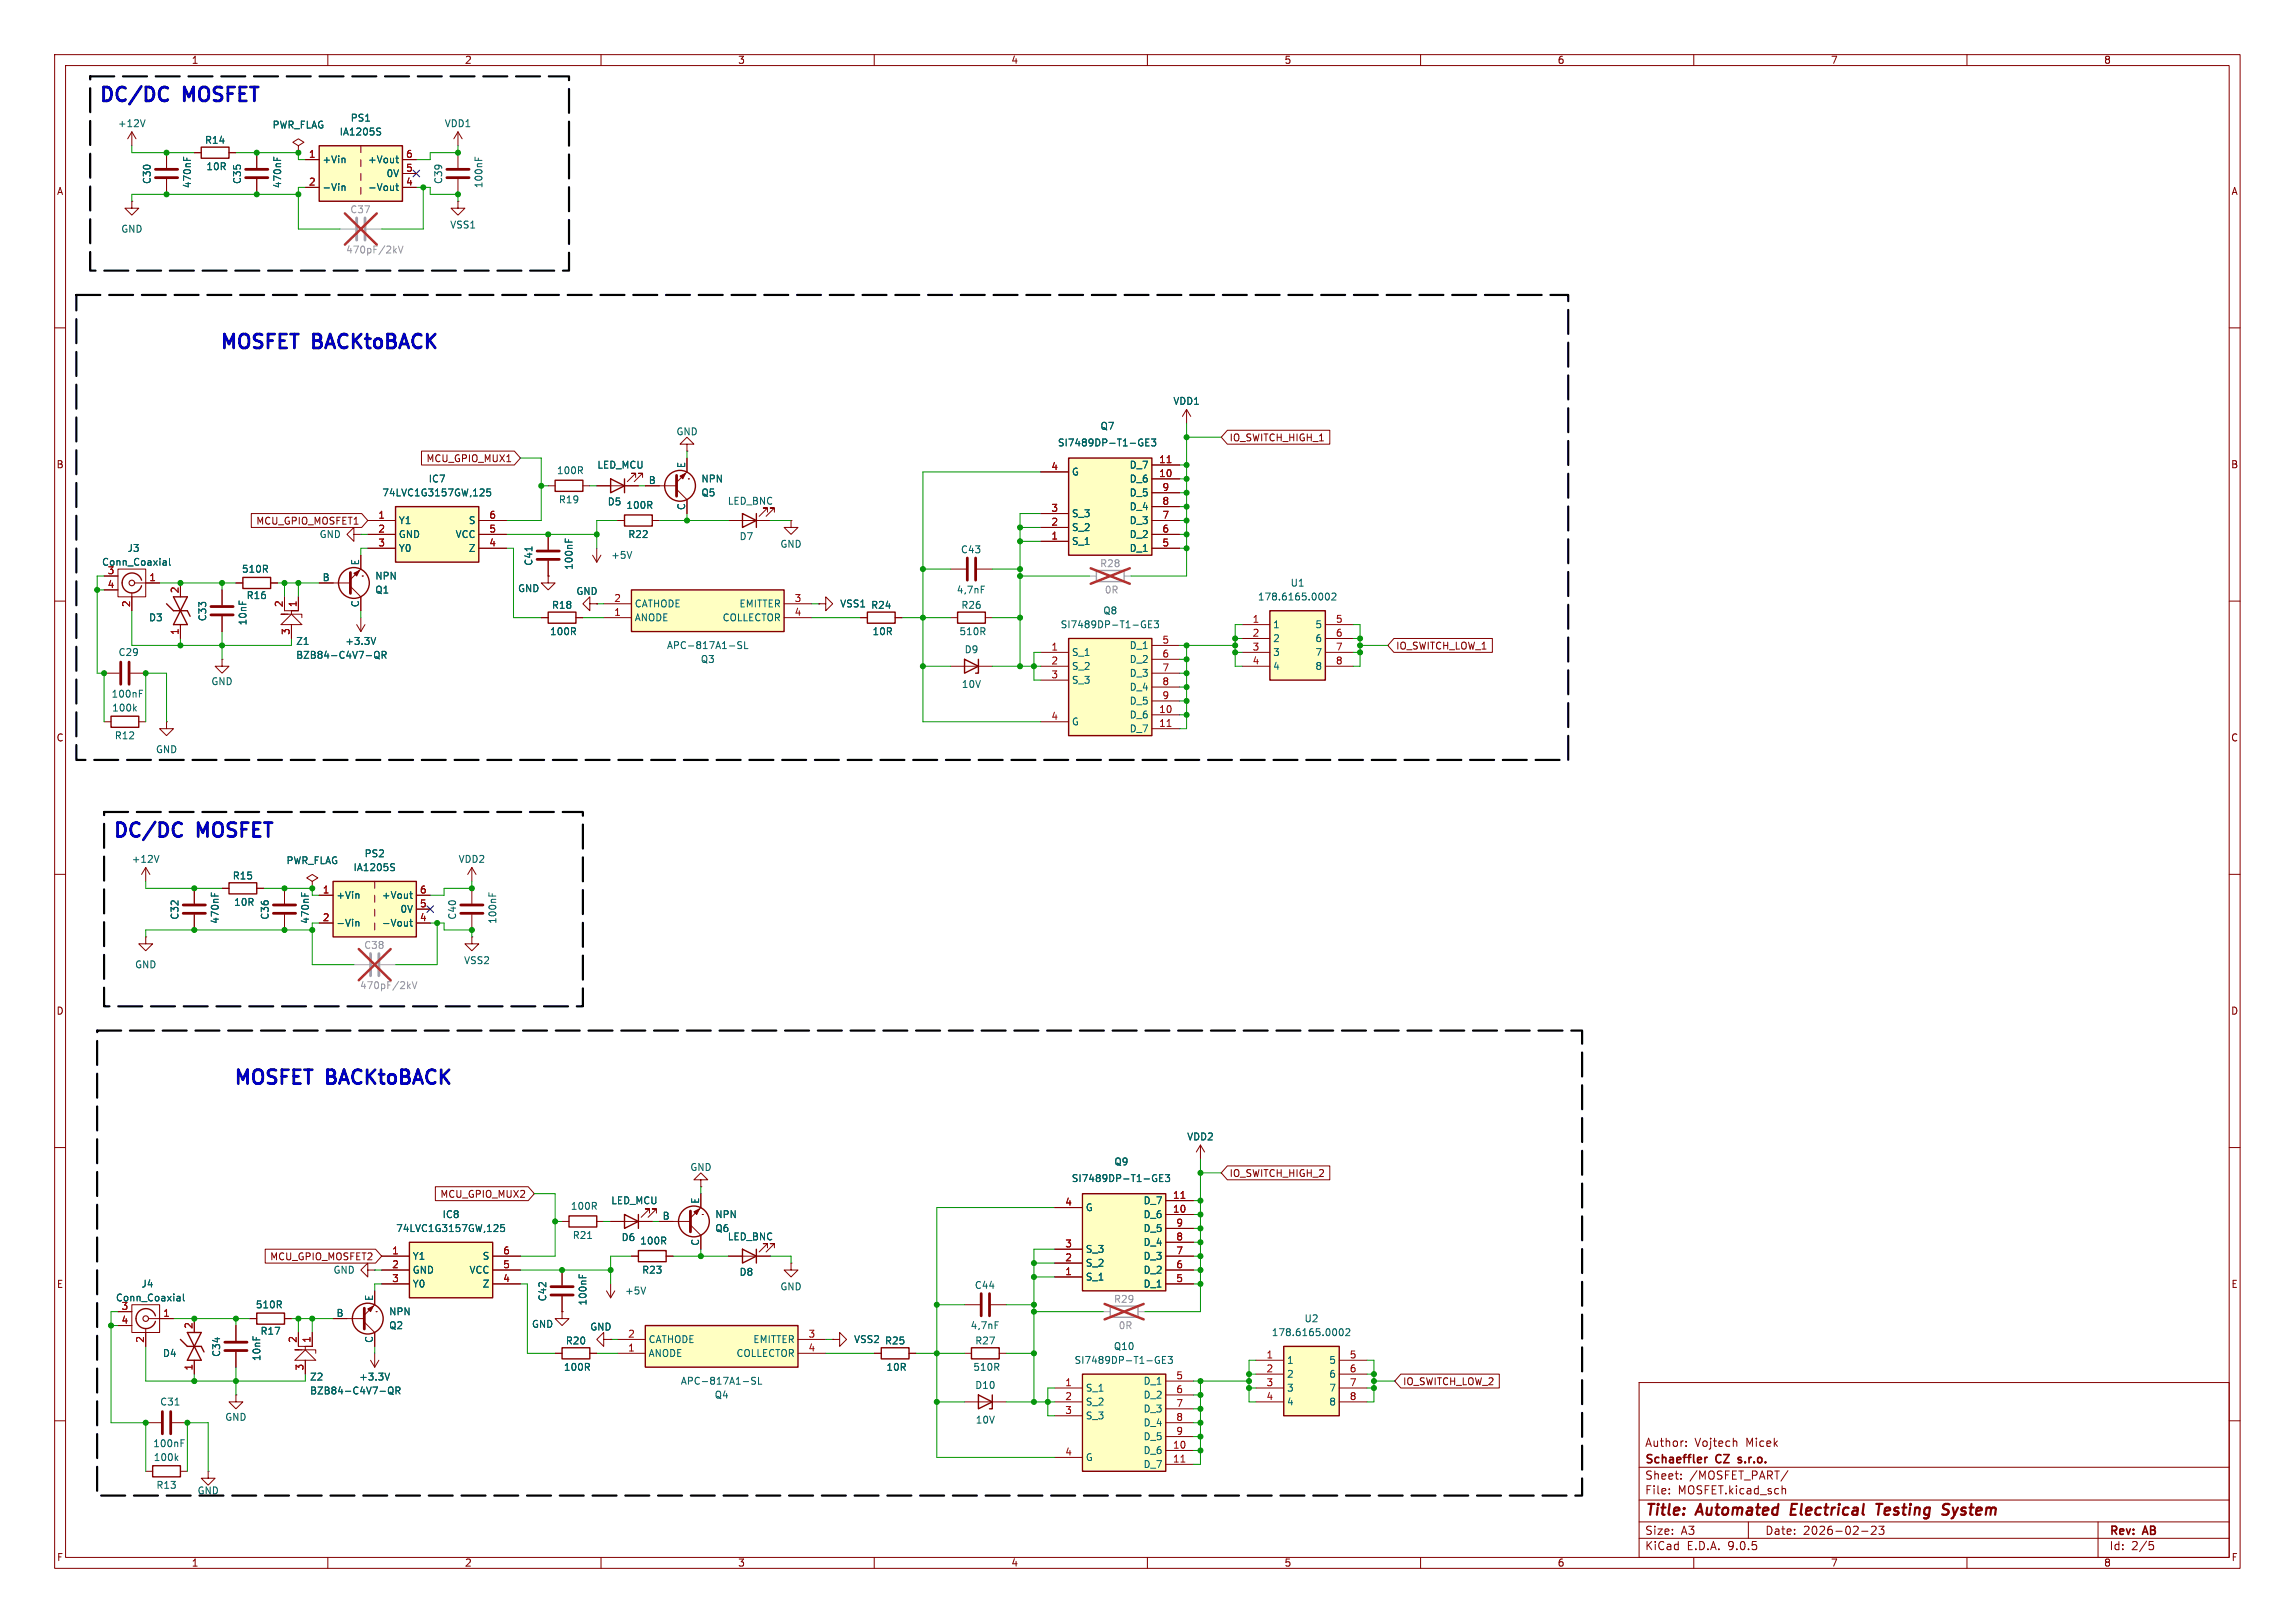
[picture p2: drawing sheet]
<svg xmlns="http://www.w3.org/2000/svg" width="297mm" height="210mm" viewBox="0 0 297 210" stroke-linecap="round" stroke-linejoin="round" font-family="sans-serif">
<defs><g id="words">
<g font-size="2.5" fill="#0000c2">
<text x="12.8" y="13.3">DC/DC</text>
<text x="23.9" y="13.3">MOSFET</text>
<text x="28.4" y="45.3">MOSFET</text>
<text x="40.6" y="45.3">BACKtoBACK</text>
<text x="14.5" y="108.5">DC/DC</text>
<text x="25.7" y="108.5">MOSFET</text>
<text x="30.2" y="140.5">MOSFET</text>
<text x="42.4" y="140.5">BACKtoBACK</text>
</g>
<g font-size="2" fill="#840000">
<text x="212.8" y="196.5">Title:</text>
<text x="219.7" y="196.5">Automated</text>
<text x="232.3" y="196.5">Electrical</text>
<text x="244" y="196.5">Testing</text>
<text x="253.1" y="196.5">System</text>
</g>
<g font-size="1.5" fill="#840000">
<text x="212.8" y="191.6">Sheet:</text>
<text x="212.8" y="189.6">Schaeffler</text>
<text x="212.8" y="187.4">Author:</text>
<text x="218.6" y="191.6">/MOSFET_PART/</text>
<text x="219.3" y="187.4">Vojtech</text>
<text x="222.1" y="189.6">CZ</text>
<text x="225.4" y="189.6">s.r.o.</text>
<text x="226" y="187.4">Micek</text>
<text x="212.8" y="193.5">File:</text>
<text x="217.1" y="193.5">MOSFET.kicad_sch</text>
<text x="212.8" y="200.7">KiCad</text>
<text x="212.8" y="198.7">Size:</text>
<text x="217.5" y="198.7">A3</text>
<text x="218.3" y="200.7">E.D.A.</text>
<text x="223.7" y="200.7">9.0.5</text>
<text x="228.4" y="198.7">Date:</text>
<text x="233.3" y="198.7">2026-02-23</text>
<text x="272.9" y="198.9">Rev:</text>
<text x="272.9" y="200.7">Id:</text>
<text x="275.8" y="200.7">2/5</text>
<text x="277.4" y="198.9">AB</text>
</g>
<g font-size="1.3" fill="#840000">
<text x="24.7" y="8.4">1</text>
<text x="60.1" y="8.4">2</text>
<text x="95.5" y="8.4">3</text>
<text x="130.8" y="8.4">4</text>
<text x="166.2" y="8.4">5</text>
<text x="201.5" y="8.4">6</text>
<text x="236.9" y="8.4">7</text>
<text x="272.2" y="8.4">8</text>
<text x="7.3" y="25.4">A</text>
<text x="288.7" y="25.4">A</text>
<text x="55.1" y="59.9">MCU_GPIO_MUX1</text>
<text x="159.1" y="57.2">IO_SWITCH_HIGH_1</text>
<text x="7.2" y="60.7">B</text>
<text x="288.7" y="60.7">B</text>
<text x="33.1" y="68">MCU_GPIO_MOSFET1</text>
<text x="180.6" y="84.2">IO_SWITCH_LOW_1</text>
<text x="7.2" y="96.1">C</text>
<text x="288.7" y="96.1">C</text>
<text x="7.2" y="131.4">D</text>
<text x="288.7" y="131.4">D</text>
<text x="56.9" y="155.1">MCU_GPIO_MUX2</text>
<text x="159.1" y="152.4">IO_SWITCH_HIGH_2</text>
<text x="7.3" y="166.8">E</text>
<text x="34.9" y="163.2">MCU_GPIO_MOSFET2</text>
<text x="288.7" y="166.8">E</text>
<text x="181.5" y="179.4">IO_SWITCH_LOW_2</text>
<text x="7.3" y="202.1">F</text>
<text x="24.7" y="202.9">1</text>
<text x="60.1" y="202.9">2</text>
<text x="95.5" y="202.9">3</text>
<text x="130.8" y="202.9">4</text>
<text x="166.2" y="202.9">5</text>
<text x="201.5" y="202.9">6</text>
<text x="236.9" y="202.9">7</text>
<text x="272.2" y="202.9">8</text>
<text x="288.7" y="202.1">F</text>
</g>
<g font-size="1.3" fill="#006464">
<text x="15.2" y="16.6">+12V</text>
<text x="35.2" y="16.8">PWR_FLAG</text>
<text x="43.9" y="17.7">IA1205S</text>
<text x="45.3" y="15.9">PS1</text>
<text x="57.5" y="16.6">VDD1</text>
<text x="19.6" y="23.9" transform="rotate(-90 19.6 23.9)">C30</text>
<text x="26.5" y="18.8">R14</text>
<text x="26.6" y="22.2">10R</text>
<text x="31.3" y="23.9" transform="rotate(-90 31.3 23.9)">C35</text>
<text x="41.7" y="21.3">+Vin</text>
<text x="47.6" y="21.3">+Vout</text>
<text x="50" y="23.1">0V</text>
<text x="57.4" y="23.9" transform="rotate(-90 57.4 23.9)">C39</text>
<text x="24.9" y="24.4" transform="rotate(-90 24.9 24.4)">470nF</text>
<text x="36.5" y="24.4" transform="rotate(-90 36.5 24.4)">470nF</text>
<text x="41.7" y="24.9">-Vin</text>
<text x="47.6" y="24.9">-Vout</text>
<text x="58.2" y="29.7">VSS1</text>
<text x="62.6" y="24.4" transform="rotate(-90 62.6 24.4)">100nF</text>
<text x="15.6" y="30.2">GND</text>
<text x="151.8" y="52.5">VDD1</text>
<text x="87.5" y="56.5">GND</text>
<text x="136.8" y="57.9">SI7489DP-T1-GE3</text>
<text x="142.4" y="55.7">Q7</text>
<text x="49.4" y="64.4">74LVC1G3157GW,125</text>
<text x="55.4" y="62.6">IC7</text>
<text x="72" y="61.5">100R</text>
<text x="72.3" y="65.3">R19</text>
<text x="77.2" y="60.8">LED_MCU</text>
<text x="78.6" y="65.5">D5</text>
<text x="81" y="66">100R</text>
<text x="83.9" y="62.7">B</text>
<text x="88.7" y="60.6" transform="rotate(-90 88.7 60.6)">E</text>
<text x="90.7" y="64.4">Q5</text>
<text x="90.7" y="62.6">NPN</text>
<text x="94.1" y="65.4">LED_BNC</text>
<text x="138.7" y="61.7">G</text>
<text x="146.1" y="64.4">D_5</text>
<text x="146.1" y="62.6">D_6</text>
<text x="146.1" y="60.8">D_7</text>
<text x="16.4" y="71.6">J3</text>
<text x="41.3" y="69.8">GND</text>
<text x="51.5" y="68">Y1</text>
<text x="51.5" y="69.8">GND</text>
<text x="51.5" y="71.6">Y0</text>
<text x="58.9" y="69.8">VCC</text>
<text x="60.6" y="68">S</text>
<text x="60.6" y="71.6">Z</text>
<text x="81.2" y="69.8">R22</text>
<text x="88.7" y="66.1" transform="rotate(-90 88.7 66.1)">C</text>
<text x="95.6" y="70">D7</text>
<text x="100.9" y="71">GND</text>
<text x="124.3" y="71.7">C43</text>
<text x="138.7" y="70.7">S_1</text>
<text x="138.7" y="68.9">S_2</text>
<text x="138.7" y="67.1">S_3</text>
<text x="146.1" y="71.6">D_1</text>
<text x="146.1" y="69.8">D_2</text>
<text x="146.1" y="68">D_3</text>
<text x="146.1" y="66.2">D_4</text>
<text x="13.1" y="73.3">Conn_Coaxial</text>
<text x="31.2" y="74.2">510R</text>
<text x="31.9" y="77.7">R16</text>
<text x="41.7" y="75.3">B</text>
<text x="46.5" y="73.2" transform="rotate(-90 46.5 73.2)">E</text>
<text x="48.5" y="76.9">Q1</text>
<text x="48.5" y="75.1">NPN</text>
<text x="67" y="76.8">GND</text>
<text x="69" y="73.3" transform="rotate(-90 69 73.3)">C41</text>
<text x="74.2" y="73.8" transform="rotate(-90 74.2 73.8)">100nF</text>
<text x="74.5" y="77.1">GND</text>
<text x="79" y="72.5">+5V</text>
<text x="123.8" y="76.9">4,7nF</text>
<text x="162.7" y="77.8">178.6165.0002</text>
<text x="167" y="76">U1</text>
<text x="19.2" y="80.5">D3</text>
<text x="26.8" y="80.5" transform="rotate(-90 26.8 80.5)">C33</text>
<text x="32" y="81" transform="rotate(-90 32 81)">10nF</text>
<text x="38.3" y="83.6">Z1</text>
<text x="44.6" y="83.6">+3.3V</text>
<text x="46.5" y="78.6" transform="rotate(-90 46.5 78.6)">C</text>
<text x="71.1" y="82.3">100R</text>
<text x="71.4" y="78.9">R18</text>
<text x="82.1" y="80.5">ANODE</text>
<text x="82.1" y="78.7">CATHODE</text>
<text x="93.4" y="80.5">COLLECTOR</text>
<text x="95.6" y="78.7">EMITTER</text>
<text x="108.7" y="78.7">VSS1 R24</text>
<text x="112.9" y="82.3">10R</text>
<text x="124.1" y="82.3">510R</text>
<text x="124.3" y="78.9">R26</text>
<text x="137.2" y="81.4">SI7489DP-T1-GE3</text>
<text x="142.7" y="79.6">Q8</text>
<text x="164.7" y="81.4">1</text>
<text x="164.7" y="83.2">2</text>
<text x="170.2" y="81.4">5</text>
<text x="170.2" y="83.2">6</text>
<text x="15.3" y="85">C29</text>
<text x="27.3" y="88.8">GND</text>
<text x="38.3" y="85.4">BZB84-C4V7-QR</text>
<text x="86.2" y="84.1">APC-817A1-SL</text>
<text x="90.6" y="85.9">Q3</text>
<text x="124.4" y="89.2">10V</text>
<text x="124.8" y="84.7">D9</text>
<text x="138.7" y="85">S_1</text>
<text x="138.7" y="86.8">S_2</text>
<text x="138.7" y="88.6">S_3</text>
<text x="146.1" y="84.1">D_1</text>
<text x="146.1" y="85.9">D_2</text>
<text x="146.1" y="87.7">D_3</text>
<text x="146.1" y="89.5">D_4</text>
<text x="164.7" y="85">3</text>
<text x="164.7" y="86.8">4</text>
<text x="170.2" y="85">7</text>
<text x="170.2" y="86.8">8</text>
<text x="14.4" y="90.4">100nF</text>
<text x="14.4" y="92.2">100k</text>
<text x="14.8" y="95.8">R12</text>
<text x="138.7" y="94">G</text>
<text x="146.1" y="91.3">D_5</text>
<text x="146.1" y="93.1">D_6</text>
<text x="146.1" y="94.9">D_7</text>
<text x="20.1" y="97.6">GND</text>
<text x="17" y="111.8">+12V</text>
<text x="30.1" y="113.9">R15</text>
<text x="37" y="112">PWR_FLAG</text>
<text x="45.7" y="112.9">IA1205S</text>
<text x="47.1" y="111.1">PS2</text>
<text x="59.3" y="111.8">VDD2</text>
<text x="23.2" y="119.1" transform="rotate(-90 23.2 119.1)">C32</text>
<text x="28.4" y="119.6" transform="rotate(-90 28.4 119.6)">470nF</text>
<text x="30.2" y="117.4">10R</text>
<text x="34.9" y="119.1" transform="rotate(-90 34.9 119.1)">C36</text>
<text x="40.1" y="119.6" transform="rotate(-90 40.1 119.6)">470nF</text>
<text x="43.5" y="116.5">+Vin</text>
<text x="49.4" y="116.5">+Vout</text>
<text x="51.8" y="118.2">0V</text>
<text x="59.2" y="119.1" transform="rotate(-90 59.2 119.1)">C40</text>
<text x="64.4" y="119.6" transform="rotate(-90 64.4 119.6)">100nF</text>
<text x="17.4" y="125.4">GND</text>
<text x="43.5" y="120">-Vin</text>
<text x="49.4" y="120">-Vout</text>
<text x="60" y="124.9">VSS2</text>
<text x="153.6" y="147.7">VDD2</text>
<text x="79" y="156">LED_MCU</text>
<text x="89.3" y="151.7">GND</text>
<text x="90.5" y="155.8" transform="rotate(-90 90.5 155.8)">E</text>
<text x="138.6" y="153.1">SI7489DP-T1-GE3</text>
<text x="144.1" y="150.9">Q9</text>
<text x="147.9" y="156">D_7</text>
<text x="51.2" y="159.6">74LVC1G3157GW,125</text>
<text x="57.2" y="157.8">IC8</text>
<text x="73.8" y="156.7">100R</text>
<text x="74.1" y="160.5">R21</text>
<text x="80.4" y="160.7">D6</text>
<text x="82.8" y="161.2">100R</text>
<text x="85.7" y="157.9">B</text>
<text x="90.5" y="161.3" transform="rotate(-90 90.5 161.3)">C</text>
<text x="92.5" y="159.6">Q6</text>
<text x="92.5" y="157.8">NPN</text>
<text x="94.1" y="160.6">LED_BNC</text>
<text x="140.4" y="156.9">G</text>
<text x="147.9" y="161.4">D_4</text>
<text x="147.9" y="159.6">D_5</text>
<text x="147.9" y="157.8">D_6</text>
<text x="18.2" y="166.7">J4</text>
<text x="43.1" y="164.9">GND</text>
<text x="53.3" y="163.1">Y1</text>
<text x="53.3" y="164.9">GND</text>
<text x="53.3" y="166.7">Y0</text>
<text x="60.7" y="164.9">VCC</text>
<text x="62.4" y="163.1">S</text>
<text x="62.4" y="166.7">Z</text>
<text x="80.8" y="167.6">+5V</text>
<text x="83" y="164.9">R23</text>
<text x="95.6" y="165.2">D8</text>
<text x="100.9" y="167.1">GND</text>
<text x="126.1" y="166.9">C44</text>
<text x="140.4" y="165.8">S_1</text>
<text x="140.4" y="164">S_2</text>
<text x="140.4" y="162.3">S_3</text>
<text x="147.9" y="166.7">D_1</text>
<text x="147.9" y="164.9">D_2</text>
<text x="147.9" y="163.1">D_3</text>
<text x="14.9" y="168.5">Conn_Coaxial</text>
<text x="33" y="169.4">510R</text>
<text x="33.6" y="172.8">R17</text>
<text x="43.5" y="170.4">B</text>
<text x="48.3" y="173.8" transform="rotate(-90 48.3 173.8)">C</text>
<text x="48.3" y="168.4" transform="rotate(-90 48.3 168.4)">E</text>
<text x="50.3" y="172.1">Q2</text>
<text x="50.3" y="170.3">NPN</text>
<text x="68.8" y="171.9">GND</text>
<text x="70.8" y="168.5" transform="rotate(-90 70.8 168.5)">C42</text>
<text x="76" y="169" transform="rotate(-90 76 169)">100nF</text>
<text x="76.3" y="172.3">GND</text>
<text x="83.9" y="173.9">CATHODE</text>
<text x="97.4" y="173.9">EMITTER</text>
<text x="110.5" y="173.9">VSS2 R25</text>
<text x="125.5" y="172.1">4,7nF</text>
<text x="164.5" y="173">178.6165.0002</text>
<text x="168.8" y="171.2">U2</text>
<text x="21" y="175.7">D4</text>
<text x="28.6" y="175.6" transform="rotate(-90 28.6 175.6)">C34</text>
<text x="33.8" y="176.2" transform="rotate(-90 33.8 176.2)">10nF</text>
<text x="40.1" y="178.8">Z2</text>
<text x="46.4" y="178.8">+3.3V</text>
<text x="72.9" y="177.5">100R</text>
<text x="73.2" y="174.1">R20</text>
<text x="83.9" y="175.7">ANODE</text>
<text x="88" y="179.3">APC-817A1-SL</text>
<text x="95.2" y="175.7">COLLECTOR</text>
<text x="114.6" y="177.5">10R</text>
<text x="125.9" y="177.5">510R</text>
<text x="126.1" y="179.9">D10</text>
<text x="126.1" y="174.1">R27</text>
<text x="139" y="176.6">SI7489DP-T1-GE3</text>
<text x="144.1" y="174.8">Q10</text>
<text x="147.9" y="179.3">D_1</text>
<text x="166.5" y="176.6">1</text>
<text x="166.5" y="178.4">2</text>
<text x="172" y="176.6">5</text>
<text x="172" y="178.4">6</text>
<text x="20.7" y="182">C31</text>
<text x="29.1" y="184">GND</text>
<text x="40.1" y="180.6">BZB84-C4V7-QR</text>
<text x="92.4" y="181.1">Q4</text>
<text x="126.2" y="184.3">10V</text>
<text x="140.4" y="180.2">S_1</text>
<text x="140.4" y="182">S_2</text>
<text x="140.4" y="183.8">S_3</text>
<text x="147.9" y="181.1">D_2</text>
<text x="147.9" y="182.9">D_3</text>
<text x="147.9" y="184.7">D_4</text>
<text x="166.5" y="180.2">3</text>
<text x="166.5" y="182">4</text>
<text x="172" y="180.2">7</text>
<text x="172" y="182">8</text>
<text x="19.8" y="187.4">100nF</text>
<text x="19.8" y="189.2">100k</text>
<text x="140.4" y="189.2">G</text>
<text x="147.9" y="186.5">D_5</text>
<text x="147.9" y="188.3">D_6</text>
<text x="147.9" y="190.1">D_7</text>
<text x="20.2" y="192.8">R13</text>
<text x="25.5" y="193.5">GND</text>
</g>
<g font-size="1.3" fill="#a90000">
<text x="39.9" y="20.5">1</text>
<text x="52.5" y="20.5">6</text>
<text x="52.5" y="22.3">5</text>
<text x="39.9" y="24.1">2</text>
<text x="52.5" y="24.1">4</text>
<text x="149.9" y="60">11</text>
<text x="136" y="60.9">4</text>
<text x="149.9" y="61.8">10</text>
<text x="150.4" y="65.4">8</text>
<text x="150.4" y="63.6">9</text>
<text x="48.9" y="67.2">1</text>
<text x="48.9" y="69">2</text>
<text x="48.9" y="70.8">3</text>
<text x="63.3" y="67.2">6</text>
<text x="63.3" y="69">5</text>
<text x="63.3" y="70.8">4</text>
<text x="136" y="69.9">1</text>
<text x="136" y="68.1">2</text>
<text x="136" y="66.3">3</text>
<text x="150.4" y="70.8">5</text>
<text x="150.4" y="69">6</text>
<text x="150.4" y="67.2">7</text>
<text x="13.9" y="74.4">3</text>
<text x="13.9" y="76.2">4</text>
<text x="19.3" y="75.3">1</text>
<text x="23.2" y="76.8" transform="rotate(-90 23.2 76.8)">2</text>
<text x="79.4" y="77.9">2</text>
<text x="102.8" y="77.9">3</text>
<text x="16.9" y="78.6" transform="rotate(-90 16.9 78.6)">2</text>
<text x="23.2" y="82.2" transform="rotate(-90 23.2 82.2)">1</text>
<text x="36.6" y="78.6" transform="rotate(-90 36.6 78.6)">2</text>
<text x="37.5" y="82.2" transform="rotate(-90 37.5 82.2)">3</text>
<text x="38.4" y="78.6" transform="rotate(-90 38.4 78.6)">1</text>
<text x="79.4" y="79.7">1</text>
<text x="102.8" y="79.7">4</text>
<text x="150.4" y="83.3">5</text>
<text x="162" y="80.6">1</text>
<text x="162" y="82.4">2</text>
<text x="172.8" y="80.6">5</text>
<text x="172.8" y="82.4">6</text>
<text x="136" y="84.2">1</text>
<text x="136" y="86">2</text>
<text x="136" y="87.8">3</text>
<text x="150.4" y="85.1">6</text>
<text x="150.4" y="86.9">7</text>
<text x="150.4" y="88.7">8</text>
<text x="162" y="84.2">3</text>
<text x="162" y="86">4</text>
<text x="172.8" y="84.2">7</text>
<text x="172.8" y="86">8</text>
<text x="136" y="93.2">4</text>
<text x="149.9" y="92.3">10</text>
<text x="149.9" y="94.1">11</text>
<text x="150.4" y="90.5">9</text>
<text x="41.7" y="115.7">1</text>
<text x="41.7" y="119.3">2</text>
<text x="54.3" y="115.7">6</text>
<text x="54.3" y="117.5">5</text>
<text x="54.3" y="119.3">4</text>
<text x="151.7" y="155.2">11</text>
<text x="137.8" y="161.5">3</text>
<text x="137.8" y="156.1">4</text>
<text x="151.7" y="157">10</text>
<text x="152.2" y="160.6">8</text>
<text x="152.2" y="158.8">9</text>
<text x="50.7" y="162.4">1</text>
<text x="50.7" y="164.2">2</text>
<text x="50.7" y="166">3</text>
<text x="65.1" y="162.4">6</text>
<text x="65.1" y="164.2">5</text>
<text x="65.1" y="166">4</text>
<text x="137.8" y="165.1">1</text>
<text x="137.8" y="163.3">2</text>
<text x="152.2" y="166">5</text>
<text x="152.2" y="164.2">6</text>
<text x="152.2" y="162.4">7</text>
<text x="15.7" y="169.5">3</text>
<text x="15.7" y="171.3">4</text>
<text x="18.7" y="173.8" transform="rotate(-90 18.7 173.8)">2</text>
<text x="21.1" y="170.4">1</text>
<text x="25" y="172" transform="rotate(-90 25 172)">2</text>
<text x="38.4" y="173.8" transform="rotate(-90 38.4 173.8)">2</text>
<text x="40.2" y="173.8" transform="rotate(-90 40.2 173.8)">1</text>
<text x="81.2" y="173.1">2</text>
<text x="104.6" y="173.1">3</text>
<text x="25" y="177.4" transform="rotate(-90 25 177.4)">1</text>
<text x="39.3" y="177.4" transform="rotate(-90 39.3 177.4)">3</text>
<text x="81.2" y="174.9">1</text>
<text x="104.6" y="174.9">4</text>
<text x="137.8" y="179.4">1</text>
<text x="152.2" y="178.5">5</text>
<text x="163.8" y="175.8">1</text>
<text x="163.8" y="177.6">2</text>
<text x="163.8" y="179.4">3</text>
<text x="174.6" y="175.8">5</text>
<text x="174.6" y="177.6">6</text>
<text x="174.6" y="179.4">7</text>
<text x="137.8" y="181.2">2</text>
<text x="137.8" y="183">3</text>
<text x="152.2" y="180.3">6</text>
<text x="152.2" y="182.1">7</text>
<text x="152.2" y="183.9">8</text>
<text x="152.2" y="185.7">9</text>
<text x="163.8" y="181.2">4</text>
<text x="174.6" y="181.2">8</text>
<text x="137.8" y="188.4">4</text>
<text x="151.7" y="187.5">10</text>
<text x="151.7" y="189.3">11</text>
</g>
<g font-size="1.3" fill="#989898">
<text x="45.3" y="27.7">C37</text>
<text x="44.7" y="32.9">470pF/2kV</text>
<text x="142.3" y="73.5">R28</text>
<text x="142.9" y="76.9">0R</text>
<text x="47.1" y="122.9">C38</text>
<text x="46.5" y="128.1">470pF/2kV</text>
<text x="144.1" y="168.7">R29</text>
<text x="144.7" y="172.1">0R</text>
</g>
</g></defs>
<g fill="none" stroke="#840000" stroke-width=".13">
<path d="M7.1 7.1h282.8v195.8h-282.8zM8.5 8.5h280v193h-280zM42.4 7.1v1.4M77.8 7.1v1.4M113.1 7.1v1.4M148.5 7.1v1.4M183.8 7.1v1.4M219.2 7.1v1.4M254.6 7.1v1.4M7.1 42.4h1.4M288.5 42.4h1.4M7.1 77.8h1.4"/>
<path d="M288.5 77.8h1.4M28.7 85.3v.9h.9l-.9 .9-.9-.9h.9M28.7 85.3h.1M7.1 113.1h1.4M288.5 113.1h1.4M7.1 148.5h1.4M288.5 148.5h1.4M78.1 173.3v-.9l-.9 .9 .9 .9v-.9h.9M79 173.3h.1M212.1 178.9h76.4v22.6h-76.4zM7.1 183.8h1.4M18.9 190.4h.9"/>
<path d="M23.3 190.4h.9M212.1 199h76.4M212.1 196.9h76.4M212.1 194.1h76.4M212.1 189.9h76.4M216 193.2v.1M216 192.7v.1M217.5 191.3v.1M217.5 190.7v.1M218.2 187.1v.1M218.2 186.5v.1M224.6 186.5l.2 .1v.6"/>
<path d="M226.3 196.9v2.1M230.7 192.7h.3l.1 .6M231.4 190.3l-.9 1.4M240.9 198.1h.8M242.2 197.6l.4-.1 .1 .1 .1 .2-.7 .7h.7M243.2 197.5h.6l-.3 .4 .3 .1v.4l-.2 .1h-.3l-.1-.1M271.5 196.9v4.6M278.2 199.5h.5M278.3 199.9h.2l.2 .2-.1 .4h-.3M288.5 183.8h1.4M42.4 201.5v1.4M77.8 201.5v1.4"/>
<path d="M113.1 201.5v1.4M148.5 201.5v1.4M183.8 201.5v1.4M219.2 201.5v1.4M254.6 201.5v1.4"/>
</g>
<path d="M231.9 194.6l-.2 1.4h.7M242.8 194.6h.8M243.2 194.6l-.2 1.4M251.7 195.3h.2a.35 .35 0 0 1 .3 .4 .35 .35 0 0 1-.3 .3h-.4M251.8 194.6l.5 .1M252.7 196.4l-.2 .1" fill="none" stroke="#840000" stroke-width=".28"/>
<path d="M220.6 188.6v.7M220.9 188.6h-.2l-.1 .2M224.9 189.2l.1 .1M225 188.6v.3" fill="none" stroke="#840000" stroke-width=".21"/>
<path d="M19.8 189.7h3.5v1.4h-3.5z" fill="none" stroke="#840000" stroke-width=".18"/>
<path d="M22.8 188.6l.2 .4M23 188.4l-.3 .3" fill="none" stroke="#006464" stroke-width=".13"/>
<path d="M51.2 65.6h10.8v7.1h-10.8z" fill="#ffffc2"/>
<g fill="none" stroke="#840000" stroke-width=".18">
<path d="M15.8 75.4a1.28 1.28 0 0 0 1.1 1.3 1.28 1.28 0 0 0 1.4-.9M18.3 75.1a1.28 1.28 0 0 0-1.4-.9 1.28 1.28 0 0 0-1.1 1.2M51.2 65.6h10.8v7.1h-10.8zM23.3 173.3l.9 .9h1.8l.4 .7M24.2 172.4h1.8l-1.8 3.6h1.8zM72.7 174.4h3.6v1.4h-3.6z"/>
<circle cx="45.8" cy="75.4" r="1.99"/>
</g>
<g fill="none" stroke="#840000" stroke-width=".13">
<path d="M59.3 17.1l-.6 .9M59.3 17.1l.5 .9M59.3 17.1v1.8M59.3 26v.9h.9l-.9 .9-.9-.9h.9M59.3 26h.1M153.6 53l-.6 .9M153.6 53l.5 .9M153.6 53v1.8M13.5 74.5h1.8M13.5 76.3h1.8M15.3 73.6h3.6v3.6h-3.6zM17.1 76.7v2.3"/>
<path d="M17.4 75.4h3.3M41.3 75.4h4M45.3 75.9l1.4 1.3v1.8M45.8 69.1v-.9l-.9 .9 .9 .9v-.9h.9M46.7 71.8v1.8l-1.4 1.4M46.7 69.1h.1M46.9 74.5h.1M47.6 67.4h3.6M47.6 69.1h3.6M47.6 70.9h3.6M62 67.4h3.6M62 69.1h3.6"/>
<path d="M62 70.9h3.6M18.9 112.3l-.6 .8M18.9 112.3l.5 .8M18.9 112.3v1.7M25.1 114.9v2M25.1 118.4v1.9M18.9 121.2v.9h.9l-.9 .9-.9-.9h.9M18.9 121.2h.1M25.1 170.6v1.8M25.1 176v1.8M48 176l.5 .9M48.5 175.1v1.8"/>
<path d="M49 176l-.5 .9M71.8 175.1h.9M72.7 164.3v2M72.7 167.7v2M76.3 175.1h.9M18.9 184.1h1.9M22.3 184.1h1.9M26.9 190.4v.9h.9l-.9 .9-.9-.9h.9M26.9 190.4h.1"/>
</g>
<g fill="none" stroke="#006464" stroke-width=".13">
<path d="M21.2 72.5h.2l.1 .2v.4M21.5 73.1h-.3M21.5 72.8h-.3M21.9 72.3v.7l.2 .1M63.5 63.3h-.5v.4l.1-.1 .3 .1 .1 .1v.3l-.2 .1-.3-.1M20.6 110.7l-.3 .9M27.3 115.5v.4M27.8 115.6v.3M50.4 177.7l-.3 .9M74.9 164.9v.4M75.4 165v.3M22.7 181.8h.5"/>
<path d="M23.4 186.7h.3M23.4 186.3h.5"/>
</g>
<circle cx="17.1" cy="75.4" r=".36" fill="none" stroke="#840000" stroke-width=".14"/>
<path d="M45.3 74.1v2.7M23.7 117.1h2.9M23.7 118.2h2.9M71.3 166.5h2.9M71.3 167.6h2.9M21 182.7v2.8M22.1 182.7v2.8" fill="none" stroke="#840000" stroke-width=".36"/>
<path d="M45.8 74.2l.7-.4-.3 .7z" fill="#840000" stroke="#840000" stroke-width=".13"/>
<path d="M41.3 18.9h10.8v7.1h-10.8z" fill="#ffffc2"/>
<path d="M26 19h3.6v1.5h-3.6zM41.3 18.9h10.8v7.1h-10.8zM31.4 74.7h3.6v1.5h-3.6zM14.4 92.7h3.6v1.4h-3.6zM29.6 114.2h3.6v1.5h-3.6zM20.1 170.3a1.28 1.28 0 0 0-2-.7 1.28 1.28 0 0 0 0 2.1 1.28 1.28 0 0 0 2-.7" fill="none" stroke="#840000" stroke-width=".18"/>
<g fill="none" stroke="#840000" stroke-width=".13">
<path d="M17.1 17.1l-.6 .9M17.1 17.1l.5 .9M17.1 17.1v1.8M21.6 19.8v1.9M25.1 19.8h.9M29.6 19.8h.9M33.2 19.8v1.9M38.6 18.9l.7-.5-.7-.4-.7 .4 .7 .5v.9M38.6 19.8h.1M46.7 18.9v.9M59.3 19.8v1.9M17.1 26v.9h.9l-.9 .9-.9-.9h.9"/>
<path d="M17.1 26h.1M21.6 23.2v1.9M33.2 23.2v1.9M39.5 20.7h1.8M39.5 24.2h1.8M46.7 20.7v.9M46.7 22.5v.8M46.7 24.2v.9M52.1 20.7h1.8M52.1 24.2h1.8M52.1 22.5h1.8M59.3 23.2v1.9"/>
<path d="M88.9 57.5h.9l-.9-.9-.9 .9h.9v.9M88.9 58.4h.1M30.5 75.4h.9M35 75.4h.9M13.5 93.4h.9M18 93.4h.9M21.6 93.4v.9h.9l-.9 .9-.9-.9h.9M21.6 93.4h.1M28.7 114.9h.9M33.2 114.9h.9M36.8 114.9v2M36.8 118.4v1.9"/>
<path d="M40.4 114l.7-.4-.7-.5-.7 .5 .7 .4v.9M40.4 114.9h.1M15.3 169.7h1.8M15.3 171.5h1.8M17.1 168.8h3.6v3.6h-3.6zM18.9 171.9v2.3M19.2 170.6h3.3M38.6 172.4v1.8h1.8h-.9v.5M39.1 174.7h-.9h2.7v.4M39.5 174.7l1.4 1.3h-2.7zM39.5 176v1.8M40.4 172.4v1.8"/>
<path d="M124.8 168.8h2M128.2 168.8h2"/>
</g>
<g fill="none" stroke="#006464" stroke-width=".13">
<path d="M18.8 15.5l-.3 .9M48.9 17l.3 .1 .1 .2-.2 .2h-.2M48.9 16.6h.4M23.8 20.3v.5M24.2 20.5v.3M35.4 20.3v.5M35.9 20.5v.3M44.3 24.1h.1h.2v.6M44.3 24.1v.6M44.5 20.5l.1 .1v.5M51.2 24.1h.4M51.2 20.5h.4"/>
<path d="M51.4 20.2v.7l.2 .2M51.4 23.8v.7l.2 .2M61.5 20.3v.5M61.9 20.5v.3M17.4 91.7l.2 .3M17.6 91.4l-.3 .3M39 115.5v.4M39.5 115.6v.3M23 167.7l.3 .1v.5M23.3 168.3h-.3M23.3 168h-.3M23.7 167.4v.8l.2 .1"/>
<path d="M50.3 179.6l.2-.1a.3 .3 0 0 1 .4 .3v.3a.3 .3 0 0 1-.3 .3 .3 .3 0 0 1-.3-.3zM51.2 179.9h.5l.1-.1-.1-.2-.5-.1v.9M51.5 179.9l.3 .5M128.8 171h.4M50.4 180.2l.5 .3"/>
</g>
<path d="M20.1 21.9h2.9M20.1 23h2.9M31.8 21.9h2.9M31.8 23h2.9M57.8 21.9h2.9M57.8 23h2.9M35.4 117.1h2.9M35.4 118.2h2.9M127 167.4v2.9M128.1 167.4v2.9" fill="none" stroke="#840000" stroke-width=".36"/>
<path d="M46.2 28.2v2.9M47.2 28.2v2.9" fill="none" stroke="#a1a1a1" stroke-width=".36"/>
<path d="M44 29.6h2M47.4 29.6h2M142.8 169.7h.9M147.3 169.7h.9" fill="none" stroke="#a1a1a1" stroke-width=".13"/>
<path d="M51 32.4l.3 .3M51.3 32.1l-.3 .4M51.6 31.8l.3 .9 .3-.9" fill="none" stroke="#989898" stroke-width=".13"/>
<path d="M44.6 27.6l4.2 4.1M48.8 27.6l-4.2 4.1M142.9 168.7l5.1 2M148 168.7l-5.1 2" fill="none" stroke="#e12e31" stroke-width=".32"/>
<path d="M143.7 169h3.6v1.4h-3.6z" fill="none" stroke="#a1a1a1" stroke-width=".18"/>
<circle cx="18.9" cy="170.6" r=".36" fill="none" stroke="#840000" stroke-width=".14"/>
<path d="M138.3 59.3h10.8v12.5h-10.8z" fill="#ffffc2"/>
<path d="M138.3 59.3h10.8v12.5h-10.8zM21.6 78.1l.9 .9h1.7l.4 .7M22.5 77.2h1.7l-1.7 3.6h1.7z" fill="none" stroke="#840000" stroke-width=".18"/>
<g fill="none" stroke="#840000" stroke-width=".13">
<path d="M23.3 75.4v1.8M134.7 70h3.6M134.7 68.2h3.6M134.7 66.5h3.6M134.7 61.1h3.6M149.1 70.9h3.6M149.1 69.1h3.6M149.1 67.4h3.6M149.1 65.6h3.6M149.1 63.8h3.6M149.1 62h3.6M149.1 60.2h3.6"/>
<path d="M23.3 80.8v1.8M30.5 171.5v2M30.5 174.9v2M107.8 173.3h.9v-.9l.9 .9-.9 .9v-.9M107.8 173.3h.1"/>
</g>
<path d="M151 59.9h.5" fill="none" stroke="#a90000" stroke-width=".13"/>
<path d="M147.6 56.8h.3M147.7 57.3h.2v.3l-.2 .1M148.3 57.2h.3M148.7 56.8h-.4v.9h.4M149 56.8h.6l-.3 .3 .2 .1v.4l-.1 .1-.4-.1" fill="none" stroke="#006464" stroke-width=".13"/>
<path d="M29.1 173.7h2.9M29.1 174.8h2.9" fill="none" stroke="#840000" stroke-width=".36"/>
<path d="M140.1 177.8h10.8v12.6h-10.8z" fill="#ffffc2"/>
<g fill="none" stroke="#840000" stroke-width=".18">
<path d="M114 174.4h3.6v1.4h-3.6zM140.1 177.8h10.8v12.6h-10.8z"/>
<circle cx="47.6" cy="170.6" r="1.99"/>
</g>
<g fill="none" stroke="#840000" stroke-width=".13">
<path d="M36.8 77.2v1.8h1.8h-.9v.5M37.3 79.5h-.9h2.7v.4M38.6 77.2v1.8M13.5 87.1h1.9M16.9 87.1h2M36.4 80.8l1.3-1.3 1.4 1.3zM37.7 80.8v1.8M43.1 170.6h4M47.1 171.1l1.4 1.3v1.8M48.5 167v1.8l-1.4 1.4M48.7 169.7h.1M113.1 175.1h.9"/>
<path d="M117.6 175.1h.9M136.5 179.6h3.6M150.9 178.7h3.6M136.5 181.4h3.6M136.5 183.2h3.6M136.5 188.6h3.6M150.9 180.5h3.6M150.9 182.3h3.6M150.9 184.1h3.6M150.9 185.9h3.6M150.9 187.7h3.6M150.9 189.5h3.6"/>
</g>
<path d="M152.8 189.2h.5" fill="none" stroke="#a90000" stroke-width=".13"/>
<path d="M18 89.7h.3M18 89.3h.5M48.5 84.4l.2-.1a.3 .3 0 0 1 .4 .3v.3a.3 .3 0 0 1-.3 .3 .3 .3 0 0 1-.3-.3zM48.6 85l.5 .3M49.5 84.8l.4-.1 .1-.1-.1-.2-.4-.1v.9M49.7 84.8l.3 .4M149.8 175.5l.2 .1M149.9 176h.2v.3l-.2 .1M150.4 175.9h.3M150.9 175.5h-.5v.9h.5M151.2 175.5h.5l-.3 .4h.3v.4l-.2 .1-.3-.1" fill="none" stroke="#006464" stroke-width=".13"/>
<path d="M15.6 85.7v2.8M16.7 85.7v2.8M47.1 169.3v2.7" fill="none" stroke="#840000" stroke-width=".36"/>
<path d="M47.6 169.4l.7-.4-.3 .7z" fill="#840000" stroke="#840000" stroke-width=".13"/>
<path d="M164.3 79h7.2v9h-7.2z" fill="#ffffc2"/>
<path d="M164.3 79h7.2v9h-7.2z" fill="none" stroke="#840000" stroke-width=".18"/>
<path d="M160.7 80.8h3.6M160.7 82.6h3.6M160.7 84.4h3.6M160.7 86.2h3.6M171.5 80.8h3.6M171.5 82.6h3.6M171.5 84.4h3.6M171.5 86.2h3.6" fill="none" stroke="#840000" stroke-width=".13"/>
<path d="M171.6 76.8l.1-.1a.48 .48 0 0 1 .3 .5 .48 .48 0 0 1-.3 .4 .6 .6 0 0 1-.1-.8zM172.4 76.8l.3-.1 .2 .3-.6 .6h.6" fill="none" stroke="#006464" stroke-width=".13"/>
<path d="M83.5 171.5h19.8v5.4h-19.8z" fill="#ffffc2"/>
<path d="M33.2 169.9h3.6v1.4h-3.6zM83.5 171.5h19.8v5.4h-19.8zM125.7 174.4h3.6v1.4h-3.6zM126.6 180.5l1.8 .9-1.8 .9zM128.4 180.5v1.8h-.3" fill="none" stroke="#840000" stroke-width=".18"/>
<g fill="none" stroke="#840000" stroke-width=".13">
<path d="M28.7 76.3v2M28.7 79.7v2M32.3 170.6h.9M36.8 170.6h.9M72.7 169.7v.9h.9l-.9 .9-.9-.9h.9M72.7 169.7h.1M79.9 175.1h3.6M79.9 173.3h3.6M103.3 175.1h3.6M103.3 173.3h3.6M124.8 175.1h.9M129.3 175.1h.9"/>
<path d="M30.5 180.5v.9h.9l-.9 .9-.9-.9h.9M30.5 180.5h.1M124.8 181.4h5.4"/>
</g>
<path d="M97.8 178.3l-.4-.1-.1 .1v.3l.4 .1 .1 .2-.2 .2h-.3M98.2 178.2v.9h.4" fill="none" stroke="#006464" stroke-width=".13"/>
<path d="M27.3 78.5h2.9M27.3 79.6h2.9" fill="none" stroke="#840000" stroke-width=".36"/>
<path d="M166.1 174.2h7.2v9h-7.2z" fill="#ffffc2"/>
<path d="M166.1 174.2h7.2v9h-7.2z" fill="none" stroke="#840000" stroke-width=".18"/>
<path d="M162.5 176h3.6M162.5 177.8h3.6M162.5 179.6h3.6M173.3 176h3.6M173.3 177.8h3.6M173.3 179.6h3.6M162.5 181.4h3.6M173.3 181.4h3.6" fill="none" stroke="#840000" stroke-width=".13"/>
<path d="M173.4 172l.1-.1a.48 .48 0 0 1 .3 .5 .48 .48 0 0 1-.3 .4l-.2-.3zM174.2 172l.3-.1 .2 .3-.6 .6h.6" fill="none" stroke="#006464" stroke-width=".13"/>
<path d="M53 160.7h10.8v7.2h-10.8z" fill="#ffffc2"/>
<g fill="none" stroke="#840000" stroke-width=".18">
<path d="M123.9 79.2h3.6v1.4h-3.6zM73.6 157.3h3.6v1.5h-3.6zM80.8 157.2l1.8 .8-1.8 .9zM82.6 157.2v1.7M53 160.7h10.8v7.2h-10.8zM82.6 161.8h3.6v1.5h-3.6zM96.1 161.6l1.8 .9-1.8 .9zM97.9 161.6v1.8"/>
<circle cx="89.8" cy="158" r="1.99"/>
</g>
<g fill="none" stroke="#840000" stroke-width=".13">
<path d="M123 79.9h.9M127.5 79.9h.9M61.1 112.3l-.6 .8M61.1 112.3l.5 .8M61.1 112.3v1.7M61.1 114.9v2M61.1 118.4v1.9M61.1 121.2v.9h.9l-.9 .9-.9-.9h.9M61.1 121.2h.1M72.7 158h.9M77.2 158h.9M79 158h5.4"/>
<path d="M84.1 157v-.6h-.6h.6l-1.1 1.1M85 157v-.6h-.6h.6l-1.1 1.1M85.3 158h4.1M89.4 158.5l1.3 1.3v1.8M90.7 152.7h.9l-.9-.9-.9 .9h.9v.9M90.7 153.6h.1M90.7 154.5v1.8l-1.3 1.3M90.9 157.2h.1M47.6 164.3v-.9l-.9 .9 .9 .9v-.9h.9M48.5 164.3h.1M49.4 162.5h3.6M49.4 164.3h3.6"/>
<path d="M49.4 166.1h3.6M63.8 162.5h3.6M63.8 164.3h3.6M63.8 166.1h3.6M78.5 167l.5 .9M79 166.1v1.8M79.6 167l-.6 .9M81.7 162.5h.9M86.2 162.5h.9M94.3 162.5h5.4M99.3 161.5v-.6h-.5h.5l-1.1 1.1M100.2 161.5v-.6h-.5h.5l-1.1 1.1"/>
<path d="M102.4 163.4v.9h.9l-.9 .9-.9-.9h.9M102.4 163.4h.1"/>
</g>
<path d="M63.3 115.5v.4M63.7 115.6v.3M65.3 158.5h-.5v.4l.1-.1h.3l.1 .2v.3l-.2 .1-.3-.1M76.1 160.3h.5M83.6 166.5l-.3 .9" fill="none" stroke="#006464" stroke-width=".13"/>
<path d="M48 123.4v2.9M49 123.4v2.9" fill="none" stroke="#a1a1a1" stroke-width=".36"/>
<path d="M45.8 124.8h2M49.2 124.8h2" fill="none" stroke="#a1a1a1" stroke-width=".13"/>
<path d="M52.8 127.6l.3 .3M53.1 127.3l-.3 .4M53.4 127l.3 .9 .3-.9" fill="none" stroke="#989898" stroke-width=".13"/>
<path d="M46.4 122.8l4.2 4M50.6 122.8l-4.2 4" fill="none" stroke="#e12e31" stroke-width=".32"/>
<path d="M59.6 117.1h2.9M59.6 118.2h2.9M89.4 156.7v2.7" fill="none" stroke="#840000" stroke-width=".36"/>
<path d="M89.8 156.8l.7-.4-.3 .8z" fill="#840000" stroke="#840000" stroke-width=".13"/>
<path d="M43.1 114h10.8v7.2h-10.8z" fill="#ffffc2"/>
<path d="M124.8 85.3l1.8 .9-1.8 .9zM126.6 85.3v1.8h-.3M43.1 114h10.8v7.2h-10.8z" fill="none" stroke="#840000" stroke-width=".18"/>
<path d="M123 86.2h5.4M41.3 115.8h1.8M41.3 119.4h1.8M48.5 114v.9M48.5 115.8v.9M48.5 117.6v.9M48.5 119.4v.9M53.9 115.8h1.8M53.9 119.4h1.8M53.9 117.6h1.8" fill="none" stroke="#840000" stroke-width=".13"/>
<path d="M46.1 119.3l.1-.1 .2 .1v.5M46.1 119.2v.6M46.3 115.7l.1 .1v.5M50.7 112.2l.3 .1 .1 .2-.2 .2h-.2M50.7 111.8h.4M53 119.2h.4M53 115.7h.4M53.2 115.4v.7l.2 .2M53.2 118.9v.8l.2 .1" fill="none" stroke="#006464" stroke-width=".13"/>
<path d="M140.1 154.5h10.8v12.5h-10.8z" fill="#ffffc2"/>
<path d="M96.1 66.5l1.8 .9-1.8 .8zM97.9 66.5v1.7M140.1 154.5h10.8v12.5h-10.8z" fill="none" stroke="#840000" stroke-width=".18"/>
<g fill="none" stroke="#840000" stroke-width=".13">
<path d="M94.3 67.4h5.4M99.3 66.3v-.6h-.5h.5l-1.1 1.1M100.2 66.3v-.6h-.5h.5l-1.1 1.1M136.5 156.3h3.6M150.9 158.9h3.6M150.9 157.2h3.6M150.9 155.4h3.6M155.4 148.2l-.6 .9M155.4 148.2l.5 .9M155.4 148.2v1.8M136.5 165.2h3.6M136.5 163.4h3.6"/>
<path d="M136.5 161.6h3.6M150.9 166.1h3.6M150.9 164.3h3.6M150.9 162.5h3.6M150.9 160.7h3.6"/>
</g>
<path d="M152.8 155.1h.5" fill="none" stroke="#a90000" stroke-width=".13"/>
<path d="M149.4 152h.3M149.5 152.5h.2v.3l-.2 .1M150.1 152.4h.3M150.5 152h-.4v.9h.4M150.8 152h.6l-.3 .3 .2 .1v.4l-.1 .1-.4-.1" fill="none" stroke="#006464" stroke-width=".13"/>
<path d="M141.9 73.8h3.6v1.5h-3.6z" fill="none" stroke="#a1a1a1" stroke-width=".18"/>
<path d="M141 74.5h.9M145.5 74.5h.9" fill="none" stroke="#a1a1a1" stroke-width=".13"/>
<path d="M141.1 73.5l5.1 2M146.2 73.5l-5.1 2" fill="none" stroke="#e12e31" stroke-width=".32"/>
<path d="M138.3 82.6h10.8v12.6h-10.8z" fill="#ffffc2"/>
<path d="M112.3 79.2h3.5v1.4h-3.5zM138.3 82.6h10.8v12.6h-10.8z" fill="none" stroke="#840000" stroke-width=".18"/>
<g fill="none" stroke="#840000" stroke-width=".13">
<path d="M106 78.1h.9v-.9l.9 .9-.9 .9v-.9M106 78.1h.1M111.4 79.9h.9M115.8 79.9h.9M123 73.6h2M126.4 73.6h2M134.7 84.4h3.6M134.7 86.2h3.6M134.7 88h3.6M134.7 93.4h3.6M149.1 83.5h3.6M149.1 85.3h3.6"/>
<path d="M149.1 87.1h3.6M149.1 88.9h3.6M149.1 90.7h3.6M149.1 92.5h3.6M149.1 94.3h3.6"/>
</g>
<path d="M151 94h.5" fill="none" stroke="#a90000" stroke-width=".13"/>
<path d="M127 75.8h.4M148 80.3l.2 .1M148.1 80.8h.2v.3l-.2 .1M148.6 80.8h.3M149.1 80.3h-.5v.9h.5M149.4 80.3h.5l-.3 .4 .3 .1v.3l-.1 .1-.4-.1" fill="none" stroke="#006464" stroke-width=".13"/>
<path d="M125.2 72.2v2.9M126.3 72.2v2.9" fill="none" stroke="#840000" stroke-width=".36"/>
<path d="M81.7 76.3h19.8v5.4h-19.8z" fill="#ffffc2"/>
<g fill="none" stroke="#840000" stroke-width=".18">
<path d="M70.9 79.2h3.6v1.4h-3.6zM71.8 62.1h3.6v1.5h-3.6zM79 62l1.8 .9-1.8 .9zM80.8 66.6h3.6v1.5h-3.6zM80.8 62v1.8M81.7 76.3h19.8v5.4h-19.8z"/>
<circle cx="88" cy="62.9" r="1.99"/>
</g>
<g fill="none" stroke="#840000" stroke-width=".13">
<path d="M21.6 19.8v1.9M25.1 19.8h.9M29.6 19.8h.9M33.2 19.8v1.9M38.6 19.8h.1M21.6 23.2v1.9M33.2 23.2v1.9M39.5 20.7h1.8M39.5 24.2h1.8M52.1 20.7h1.8M52.1 24.2h1.8M52.1 22.5h1.8"/>
<path d="M54.5 58.4h12.1l.8 .9-.8 .9h-12.1zM88.9 59.3v1.8l-1.3 1.3M158.8 55.7h13.3v1.8h-13.3l-.8-.9zM13.5 74.5h1.8M13.5 76.3h1.8M17.1 77.2v1.8M18.9 75.4h1.8M23.3 75.4v1.8M28.7 76.3v2M28.7 79.7v2M30.5 75.4h.9M32.5 66.5h14.3l.8 .9-.8 .8h-14.3z"/>
<path d="M35 75.4h.9M36.8 77.2v1.8M38.6 77.2v1.8M41.3 75.4h1.8M46.7 71.8v1.8M46.7 77.2v1.8M46.7 79.9v1.8M47.6 67.4h3.6M47.6 70.9h3.6M47.6 69.1h3.6M62 67.4h3.6M62 70.9h3.6"/>
<path d="M62 69.1h3.6M70 79.9h.9M70.9 74.5v.9h.9l-.9 .9-.9-.9h.9M70.9 74.5h.1M70.9 62.9h.9M70.9 69.1v2M70.9 72.6v1.9M74.5 79.9h.9M75.4 62.9h.9M76.3 78.1v-.9l-.9 .9 .9 .9v-.9h.9M76.7 71.8l.5 .9M77.2 78.1h.1"/>
<path d="M77.2 62.9h5.4M77.2 70.9v1.8M77.8 71.8l-.6 .9M78.1 79.9h3.6M78.1 78.1h3.6M79.9 67.4h.9M82.3 61.8v-.6h-.6h.6l-1.1 1.1M83.2 61.8v-.6h-.6h.6l-1.1 1.1M83.5 62.9h4.1M84.4 67.4h.9M87.6 63.3l1.3 1.4v1.8M89.1 62h.1"/>
<path d="M101.5 79.9h3.6M101.5 78.1h3.6M102.4 67.4v.8h.9l-.9 .9-.9-.9h.9M102.4 67.4h.1M106 78.1h.1M111.4 79.9h.9M115.8 79.9h.9M134.7 70h3.6M134.7 68.2h3.6M134.7 66.5h3.6M134.7 61.1h3.6M149.1 67.4h3.6"/>
<path d="M149.1 70.9h3.6M149.1 69.1h3.6M149.1 65.6h3.6M149.1 63.8h3.6M149.1 62h3.6M149.1 60.2h3.6M23.3 80.8v1.8M37.7 80.8v1.8M46.2 80.8l.5 .9M47.2 80.8l-.5 .9M180.4 82.6h12.7v1.8h-12.7l-.8-.9zM25.1 114.9v2"/>
<path d="M25.1 118.4v1.9M28.7 114.9h.9M33.2 114.9h.9M36.8 114.9v2M36.8 118.4v1.9M40.4 114.9h.1M41.3 115.8h1.8M41.3 119.4h1.8M53.9 115.8h1.8M53.9 119.4h1.8M53.9 117.6h1.8M56.3 153.6h12.1l.7 .9-.7 .9h-12.1z"/>
<path d="M79 158h1.8M82.6 158h1.8M85.3 158h1.8M90.7 154.5v1.8M90.7 159.8v1.8M136.5 156.3h3.6M150.9 158.9h3.6M150.9 157.2h3.6M150.9 155.4h3.6M158.8 150.9h13.3v1.8h-13.3l-.8-.9zM15.3 169.7h1.8M15.3 171.5h1.8"/>
<path d="M18.9 172.4v1.8M20.7 170.6h1.8M25.1 170.6v1.8M25.1 176v1.8M30.5 171.5v2M30.5 174.9v2M32.3 170.6h.9M34.3 161.6h14.3l.8 .9-.8 .9h-14.3zM36.8 170.6h.9M38.6 172.4v1.8M39.5 176v1.8M40.4 172.4v1.8"/>
<path d="M43.1 170.6h1.8M48.5 167v1.8M48.5 172.4v1.8M49.4 162.5h3.6M49.4 164.3h3.6M49.4 166.1h3.6M63.8 162.5h3.6M63.8 164.3h3.6M63.8 166.1h3.6M71.8 175.1h.9M72.7 169.7h.1M72.7 164.3v2"/>
<path d="M72.7 167.7v2M76.3 175.1h.9M79 173.3h.1M81.7 162.5h.9M86.2 162.5h.9M94.3 162.5h1.8M97.9 162.5h1.8M107.8 173.3h.1M113.1 175.1h.9M117.6 175.1h.9M136.5 165.2h3.6M136.5 163.4h3.6"/>
<path d="M136.5 161.6h3.6M150.9 162.5h3.6M150.9 164.3h3.6M150.9 166.1h3.6M150.9 160.7h3.6M181.3 177.8h12.7v1.8h-12.7l-.8-.9z"/>
</g>
<g fill="none" stroke="#006464" stroke-width=".13">
<path d="M48.9 17l.3 .1 .1 .2-.2 .2h-.2M48.9 16.6h.4M23.8 20.3v.5M24.2 20.5v.3M35.4 20.3v.5M35.9 20.5v.3M44.3 24.1h.1h.2v.6M44.3 24.1v.6M44.5 20.5l.1 .1v.5M51.2 24.1h.4M51.2 20.5h.4M51.4 20.2v.7l.2 .2"/>
<path d="M51.4 23.8v.7l.2 .2M147.6 56.8h.3M147.7 57.3h.2v.3l-.2 .1M148.3 57.2h.3M148.7 56.8h-.4v.9h.4M149 56.8h.6l-.3 .3 .2 .1v.4l-.1 .1-.4-.1M21.2 72.5h.2l.1 .2v.4M21.5 73.1h-.3M21.5 72.8h-.3M21.9 72.3v.7l.2 .1M63.5 63.3h-.5v.4l.1-.1 .3 .1 .1 .1v.3l-.2 .1-.3-.1M68.8 70.8v.5"/>
<path d="M73.1 69.7v.4M73.6 69.8v.3M81.8 71.4l-.3 .8M48.5 84.4l.2-.1a.3 .3 0 0 1 .4 .3v.3a.3 .3 0 0 1-.3 .3 .3 .3 0 0 1-.3-.3zM48.6 82.5l-.3 .9M48.6 85l.5 .3M49.5 84.8l.4-.1 .1-.1-.1-.2-.4-.1v.9M49.7 84.8l.3 .4M96 83.1l-.4-.1-.1 .1v.3l.4 .1 .1 .3-.2 .1h-.3M96.4 83v.9h.4M27.3 115.5v.4M27.8 115.6v.3"/>
<path d="M39 115.5v.4M39.5 115.6v.3M46.1 119.3l.1-.1 .2 .1v.5M46.1 119.2v.6M46.3 115.7l.1 .1v.5M50.7 112.2l.3 .1 .1 .2-.2 .2h-.2M50.7 111.8h.4M53 119.2h.4M53 115.7h.4M53.2 115.4v.7l.2 .2M53.2 118.9v.8l.2 .1M65.3 158.5h-.5v.4l.1-.1h.3l.1 .2v.3l-.2 .1-.3-.1"/>
<path d="M149.4 152h.3M149.5 152.5h.2v.3l-.2 .1M150.1 152.4h.3M150.5 152h-.4v.9h.4M150.8 152h.6l-.3 .3 .2 .1v.4l-.1 .1-.4-.1M23 167.7l.3 .1v.5M23.3 168.3h-.3M23.3 168h-.3M23.7 167.4v.8l.2 .1M50.3 179.6l.2-.1a.3 .3 0 0 1 .4 .3v.3a.3 .3 0 0 1-.3 .3 .3 .3 0 0 1-.3-.3zM50.4 177.7l-.3 .9M51.2 179.9h.5l.1-.1-.1-.2-.5-.1v.9"/>
<path d="M51.5 179.9l.3 .5M74.9 164.9v.4M75.4 165v.3M50.4 180.2l.5 .3"/>
</g>
<path d="M69.5 71.3h2.9M69.5 72.4h2.9M87.6 61.5v2.7" fill="none" stroke="#840000" stroke-width=".36"/>
<path d="M88 61.6l.7-.4-.3 .8z" fill="#840000" stroke="#840000" stroke-width=".13"/>
<g fill="none" stroke="#009600" stroke-width=".13">
<path d="M17.1 18.9v.9h8M30.5 19.8h8.1v.9h.9M59.3 18.9v.9h-3.6v.9h-1.8M38.6 25.1h-21.5v.9M39.5 24.2h-.9v5.4h5.4M53.9 24.2h1.8v.9h3.6v.9M54.8 24.2v5.4h-5.4M67.4 59.3h2.6v8.1h-4.4M88.9 58.4v.9M153.6 54.8v19.7h-7.2M153.6 56.6h4.4M12.6 76.3h.9"/>
<path d="M13.5 74.5h-.9v12.6h.9v6.3M17.1 79v4.5h20.6v-.9M20.7 75.4h9.8M28.7 75.4v.9M35.9 75.4h5.4M36.8 75.4v1.8M38.6 75.4v1.8M46.7 69.1h.9M46.7 79v.9M47.6 70.9h-.9v.9M65.6 69.1h11.6M65.6 70.9h.9v9h3.5"/>
<path d="M70 62.9h.9M75.4 79.9h2.7M76.3 62.9h.9M77.2 78.1h.9M79.9 67.4h-2.7v3.5M82.6 62.9h.9M85.3 67.4h9M88.9 66.5v.9M99.7 67.4h2.7M105.1 79.9h6.3M105.1 78.1h.9M116.7 79.9h6.3"/>
<path d="M119.4 73.6h3.6M128.4 79.9h3.6M128.4 73.6h3.6M132 70h2.7M132 68.2h2.7M132 74.5h9M134.7 66.5h-2.7v19.7M134.7 61.1h-15.3v32.3h15.3M152.7 69.1h.9M152.7 67.4h.9M152.7 70.9h.9M152.7 60.2h.9"/>
<path d="M152.7 63.8h.9M152.7 62h.9M152.7 65.6h.9M18.9 93.4v-6.3h2.7v6.3M23.3 82.6v.9M28.7 81.7v3.6M119.4 86.2h3.6M128.4 86.2h6.3M134.7 84.4h-.9v3.6h.9M152.7 83.5h7.1M152.7 85.3h.9M152.7 90.7h.9"/>
<path d="M152.7 87.1h.9M152.7 92.5h.9M152.7 88.9h.9M153.6 83.5v10.8h-.9M159.8 84.4h.9M159.8 82.6h.9M160.7 80.8h-.9v5.4h.9M175.1 80.8h.9v5.4h-.9M175.1 84.4h.9M175.1 82.6h.9M176 83.5h3.6M18.9 114v.9h9.8"/>
<path d="M34.1 114.9h6.3v.9h.9M41.3 119.4h-.9v5.4h5.4M55.7 119.4h1.8v.9h3.6v.9M56.6 119.4v5.4h-5.4M61.1 114v.9h-3.6v.9h-1.8M40.4 120.3h-21.5v.9M69.1 154.5h2.7v8h-4.4M71.8 158h.9M78.1 158h.9M84.4 158h.9M90.7 153.6v.9M136.5 156.3h-15.3v32.3h15.3"/>
<path d="M154.5 155.4h.9M154.5 158.9h.9M154.5 157.2h.9M155.4 150v19.7h-7.2M155.4 151.8h2.6M14.4 171.5h.9M15.3 169.7h-.9v14.4h4.5v6.3M18.9 174.2v4.5h20.6v-.9M22.5 170.6h9.8M25.1 177.8v.9M30.5 170.6v.9M30.5 176.9v3.6"/>
<path d="M37.7 170.6h5.4M38.6 170.6v1.8M40.4 170.6v1.8M48.5 174.2v.9M48.5 164.3h.9M49.4 166.1h-.9v.9M67.4 166.1h.8v9h3.6M67.4 164.3h11.6M77.2 175.1h2.7M79 173.3h.9M81.7 162.5h-2.7v3.6M87.1 162.5h7.2"/>
<path d="M90.7 161.6v.9M99.7 162.5h2.7v.9M106.9 175.1h6.2M106.9 173.3h.9M118.5 175.1h6.3M121.2 168.8h3.6M130.2 175.1h3.6M130.2 168.8h3.6M133.8 169.7h9M133.8 163.4h2.7M133.8 165.2h2.7M136.5 179.6h-.9v3.6h.9"/>
<path d="M136.5 161.6h-2.7v19.8M154.5 162.5h.9M154.5 160.7h.9M154.5 178.7h7.1M154.5 166.1h.9M154.5 164.3h.9M155.4 178.7v10.8h-.9M161.6 179.6h.9M161.6 177.8h.9M162.5 176h-.9v5.4h.9M176.9 176h.9v5.4h-.9M176.9 179.6h.9"/>
<path d="M176.9 177.8h.9M177.8 178.7h2.7M24.2 190.4v-6.3h2.7v6.3M121.2 181.4h3.6M130.2 181.4h6.3M154.5 187.7h.9M154.5 184.1h.9M154.5 185.9h.9M154.5 182.3h.9M154.5 180.5h.9"/>
</g>
<path d="M53.4 22l.9 .9M54.3 22l-.9 .9M55.2 117.2l.9 .9M56.1 117.2l-.9 .9" fill="none" stroke="#000084" stroke-width=".13"/>
<path d="M21.4 11.3l.3 .1M21.7 12.9l-.3 .2M23.2 106.4l.3 .2M23.5 108.1l-.3 .1" fill="none" stroke="#0000c2" stroke-width=".36"/>
<path d="M11.7 9.9h61.9v25.1h-61.9zM9.9 38.2h193v60.1h-193zM13.5 105.1h61.9v25.1h-61.9zM12.6 133.4h192.1v60.1h-192.1z" fill="none" stroke="#000" stroke-width=".28" stroke-dasharray="3.1 1.1"/>
<path d="M151 59.9h.5M152.8 155.1h.5" fill="none" stroke="#a90000" stroke-width=".13"/>
<g fill="#009600" stroke="#009600" stroke-width=".13">
<circle cx="21.6" cy="19.8" r=".32"/>
<circle cx="38.6" cy="25.1" r=".32"/>
<circle cx="38.6" cy="19.8" r=".32"/>
<circle cx="33.2" cy="25.1" r=".32"/>
<circle cx="33.2" cy="19.8" r=".32"/>
<circle cx="18.9" cy="87.1" r=".32"/>
<circle cx="13.5" cy="87.1" r=".32"/>
<circle cx="28.7" cy="75.4" r=".32"/>
<circle cx="36.8" cy="75.4" r=".32"/>
<circle cx="23.3" cy="75.4" r=".32"/>
<circle cx="23.3" cy="83.5" r=".32"/>
<circle cx="28.7" cy="83.5" r=".32"/>
<circle cx="70" cy="62.9" r=".32"/>
<circle cx="77.2" cy="69.1" r=".32"/>
<circle cx="38.6" cy="75.4" r=".32"/>
<circle cx="88.9" cy="67.4" r=".32"/>
<circle cx="61.1" cy="114.9" r=".32"/>
<circle cx="56.6" cy="119.4" r=".32"/>
<circle cx="61.1" cy="120.3" r=".32"/>
<circle cx="40.4" cy="120.3" r=".32"/>
<circle cx="36.8" cy="120.3" r=".32"/>
<circle cx="36.8" cy="114.9" r=".32"/>
<circle cx="25.1" cy="114.9" r=".32"/>
<circle cx="40.4" cy="114.9" r=".32"/>
<circle cx="25.1" cy="120.3" r=".32"/>
<circle cx="38.6" cy="170.6" r=".32"/>
<circle cx="30.5" cy="170.6" r=".32"/>
<circle cx="25.1" cy="170.6" r=".32"/>
<circle cx="40.4" cy="170.6" r=".32"/>
<circle cx="54.8" cy="24.2" r=".32"/>
<circle cx="59.3" cy="19.8" r=".32"/>
<circle cx="12.6" cy="76.3" r=".32"/>
<circle cx="21.6" cy="25.1" r=".32"/>
<circle cx="59.3" cy="25.1" r=".32"/>
<circle cx="177.8" cy="177.8" r=".32"/>
<circle cx="177.8" cy="178.7" r=".32"/>
<circle cx="177.8" cy="179.6" r=".32"/>
<circle cx="161.6" cy="179.6" r=".32"/>
<circle cx="155.4" cy="187.7" r=".32"/>
<circle cx="155.4" cy="185.9" r=".32"/>
<circle cx="133.8" cy="175.1" r=".32"/>
<circle cx="133.8" cy="165.2" r=".32"/>
<circle cx="133.8" cy="168.8" r=".32"/>
<circle cx="133.8" cy="163.4" r=".32"/>
<circle cx="133.8" cy="169.7" r=".32"/>
<circle cx="121.2" cy="181.4" r=".32"/>
<circle cx="155.4" cy="184.1" r=".32"/>
<circle cx="155.4" cy="182.3" r=".32"/>
<circle cx="133.8" cy="181.4" r=".32"/>
<circle cx="135.6" cy="181.4" r=".32"/>
<circle cx="155.4" cy="180.5" r=".32"/>
<circle cx="161.6" cy="177.8" r=".32"/>
<circle cx="121.2" cy="175.1" r=".32"/>
<circle cx="121.2" cy="168.8" r=".32"/>
<circle cx="153.6" cy="92.5" r=".32"/>
<circle cx="155.4" cy="151.8" r=".32"/>
<circle cx="155.4" cy="155.4" r=".32"/>
<circle cx="155.4" cy="162.5" r=".32"/>
<circle cx="155.4" cy="157.2" r=".32"/>
<circle cx="155.4" cy="158.9" r=".32"/>
<circle cx="155.4" cy="160.7" r=".32"/>
<circle cx="155.4" cy="178.7" r=".32"/>
<circle cx="155.4" cy="164.3" r=".32"/>
<circle cx="155.4" cy="166.1" r=".32"/>
<circle cx="161.6" cy="178.7" r=".32"/>
<circle cx="153.6" cy="70.9" r=".32"/>
<circle cx="153.6" cy="88.9" r=".32"/>
<circle cx="132" cy="79.9" r=".32"/>
<circle cx="132" cy="74.5" r=".32"/>
<circle cx="153.6" cy="90.7" r=".32"/>
<circle cx="132" cy="86.2" r=".32"/>
<circle cx="133.8" cy="86.2" r=".32"/>
<circle cx="119.4" cy="73.6" r=".32"/>
<circle cx="132" cy="68.2" r=".32"/>
<circle cx="132" cy="73.6" r=".32"/>
<circle cx="132" cy="70" r=".32"/>
<circle cx="119.4" cy="86.2" r=".32"/>
<circle cx="119.4" cy="79.9" r=".32"/>
<circle cx="18.9" cy="184.1" r=".32"/>
<circle cx="24.2" cy="184.1" r=".32"/>
<circle cx="25.1" cy="178.7" r=".32"/>
<circle cx="14.4" cy="171.5" r=".32"/>
<circle cx="30.5" cy="178.7" r=".32"/>
<circle cx="71.8" cy="158" r=".32"/>
<circle cx="72.7" cy="164.3" r=".32"/>
<circle cx="90.7" cy="162.5" r=".32"/>
<circle cx="79" cy="164.3" r=".32"/>
<circle cx="153.6" cy="87.1" r=".32"/>
<circle cx="159.8" cy="83.5" r=".32"/>
<circle cx="159.8" cy="84.4" r=".32"/>
<circle cx="153.6" cy="83.5" r=".32"/>
<circle cx="153.6" cy="85.3" r=".32"/>
<circle cx="70.9" cy="69.1" r=".32"/>
<circle cx="159.8" cy="82.6" r=".32"/>
<circle cx="153.6" cy="67.4" r=".32"/>
<circle cx="153.6" cy="65.6" r=".32"/>
<circle cx="153.6" cy="69.1" r=".32"/>
<circle cx="176" cy="83.5" r=".32"/>
<circle cx="176" cy="82.6" r=".32"/>
<circle cx="153.6" cy="56.6" r=".32"/>
<circle cx="153.6" cy="60.2" r=".32"/>
<circle cx="153.6" cy="62" r=".32"/>
<circle cx="153.6" cy="63.8" r=".32"/>
<circle cx="176" cy="84.4" r=".32"/>
</g>
<use href="#words"/>
</svg>
